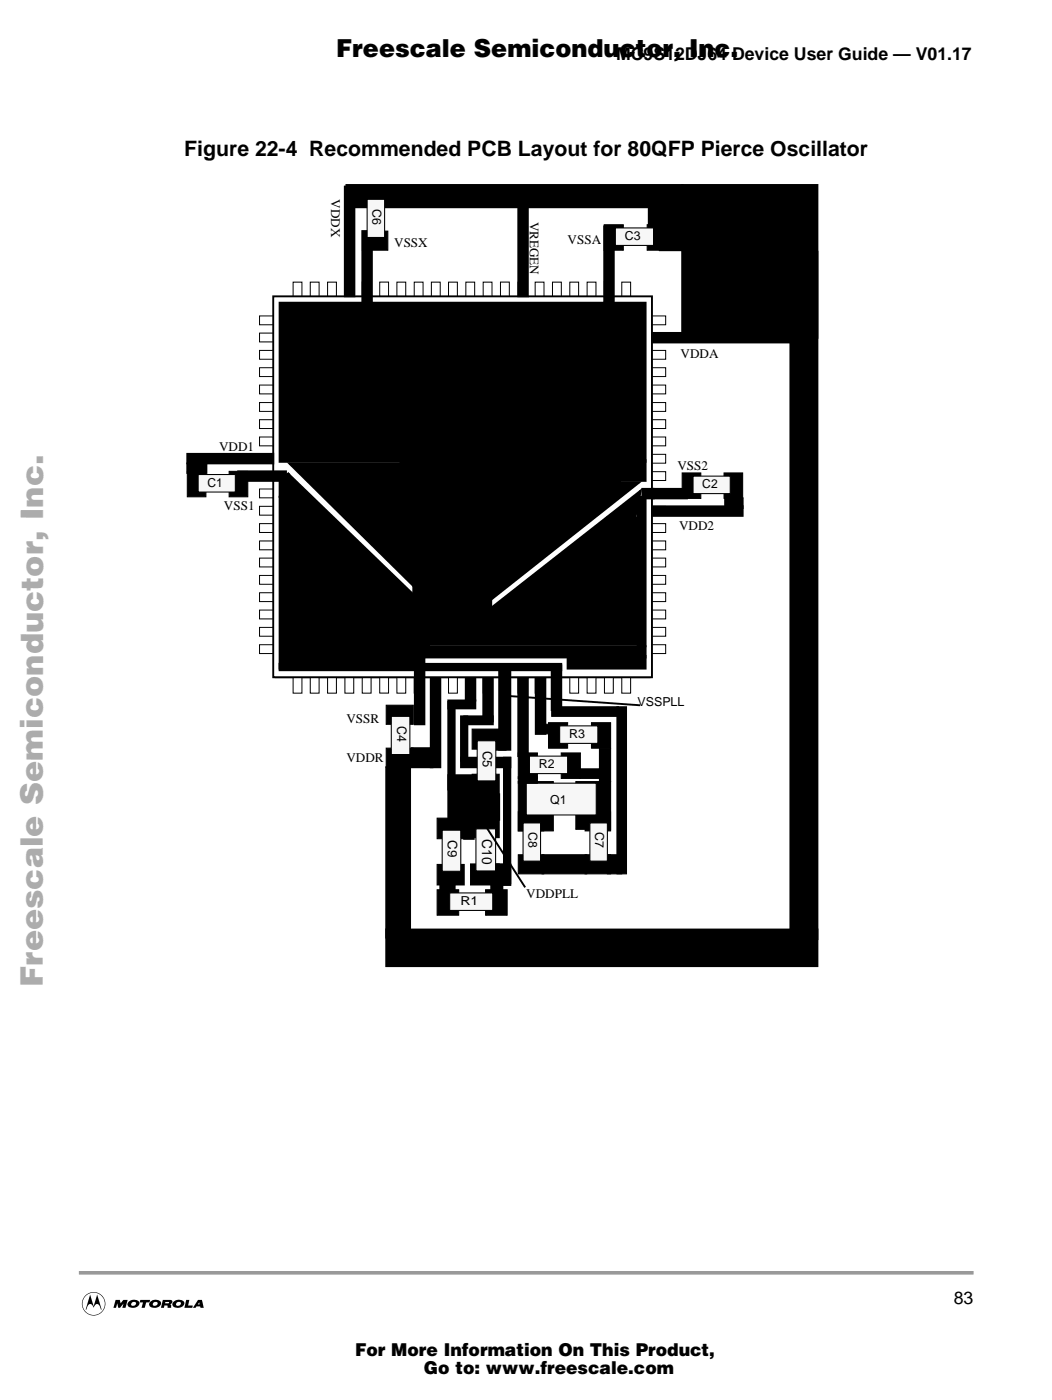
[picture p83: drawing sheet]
<svg xmlns="http://www.w3.org/2000/svg" width="210mm" height="279mm" viewBox="0 0 210 279" stroke-linecap="round" stroke-linejoin="round" font-family="sans-serif">
<defs><g id="words">
<text font-size="6.2" fill="#acacac" x="8.5" y="196.9" transform="rotate(-90 8.5 196.9)">Freescale Semiconductor, Inc...</text>
<text font-size="4.9" x="67.1" y="11.3">Freescale Semiconductor, Inc.</text>
<text font-size="4.2" x="36.8" y="31.1">Figure 22-4 Recommended PCB Layout for 80QFP Pierce Oscillator</text>
<g font-size="3.5">
<text x="122.9" y="11.9">MC9S12DJ64 Device User Guide — V01.17</text>
<text x="190.3" y="260.2">83</text>
<text x="70.8" y="270.7">For More Information On This Product,</text>
<text x="84.6" y="274.2">Go to: www.freescale.com</text>
</g>
<text font-size="2.8" x="96.2" y="167.5" transform="rotate(90 96.2 167.5)">C10</text>
<g font-size="2.6">
<text x="66.1" y="39.8" transform="rotate(90 66.1 39.8)">VDDX</text>
<text x="105.7" y="44.2" transform="rotate(90 105.7 44.2)">VREGEN</text>
<text x="78.6" y="49.3">VSSX</text>
<text x="113.3" y="48.7">VSSA</text>
<text x="135.8" y="71.5">VDDA</text>
<text x="43.7" y="89.9">VDD1</text>
<text x="135.2" y="93.8">VSS2</text>
<text x="44.7" y="101.7">VSS1</text>
<text x="135.5" y="105.8">VDD2</text>
<text x="69.1" y="144.2">VSSR</text>
<text x="79.2" y="144.9" transform="rotate(90 79.2 144.9)">C4</text>
<text x="96.4" y="149.8" transform="rotate(90 96.4 149.8)">C5</text>
<text x="69.1" y="152.2">VDDR</text>
<text x="89.4" y="167.7" transform="rotate(90 89.4 167.7)">C9</text>
<text x="105" y="179.2">VDDPLL</text>
</g>
<g font-size="2.5">
<text x="74.3" y="41.7" transform="rotate(90 74.3 41.7)">C6</text>
<text x="124.7" y="47.9">C3</text>
<text x="41.4" y="97.1">C1</text>
<text x="140.1" y="97.4">C2</text>
<text x="127.2" y="140.9">VSSPLL</text>
<text x="113.6" y="147.3">R3</text>
<text x="107.5" y="153.3">R2</text>
<text x="109.8" y="160.5">Q1</text>
<text x="105.4" y="166.1" transform="rotate(90 105.4 166.1)">C8</text>
<text x="118.8" y="166.1" transform="rotate(90 118.8 166.1)">C7</text>
<text x="91.9" y="180.6">R1</text>
</g>
</g></defs>
<path d="M16.1 254h177.8" fill="none" stroke="#999" stroke-width=".72"/>
<path d="M16.1 257.8h24.9v4.8h-24.9z" fill-rule="evenodd" fill="#fff"/>
<path d="M28 259.4h2l-.2 .5h-.6l-.3 1.1h-.7l.3-1-.6-.1zM32.5 259.4h.8v.4h-.3l-.1 .3h.7l.1-.1v-.2h-.4v-.4h.7a.44 .44 0 0 1 .4 .5 .44 .44 0 0 1-.4 .4l.2 .2v.5h-.7l-.2-.5h-.5l-.1 .5h-.6zM18 258.4l.7 2.3 .7-2.3 .9 3h-.2l-.2-.8a.64 .64 0 0 0-.8-.3 .64 .64 0 0 0-.4 .7 .64 .64 0 0 0-.5-.7 .64 .64 0 0 0-.7 .3l-.3 .8h-.1zM17.2 258.4a2.34 2.34 0 0 1 3.7 1 2.34 2.34 0 0 1-2.2 3.1v-.1a2.23 2.23 0 0 0 2-3.1 2.23 2.23 0 0 0-3.7-.5 2.23 2.23 0 0 0 1.1 3.6h.6v.1a2.34 2.34 0 0 1-2.2-1.5 2.34 2.34 0 0 1 .7-2.6zM23.1 259.4h.8l.2 .7 .5-.7h.9l-.5 1.6h-.6l.2-.8-.7 .8h-.3l-.2-.9-.3 .9h-.5zM25.8 259.7a1.26 1.26 0 0 1 2 .4l-.1 .4-.4 .3-.3-.3 .1-.3a.46 .46 0 0 0-.6-.3 .46 .46 0 0 0-.2 .7l.7-.1 .3 .3a1.42 1.42 0 0 1-1.9-.3l.2-.6zM30.1 259.7a1.26 1.26 0 0 1 2 .4l-.1 .4-.4 .3-.3-.3 .2-.3a.46 .46 0 0 0-.7-.3 .46 .46 0 0 0-.1 .7l.6-.1 .3 .3a1.42 1.42 0 0 1-1.8-.3l.1-.6zM34.7 259.7a1.26 1.26 0 0 1 2.1 .4l-.2 .4-.3 .3-.4-.3 .2-.3a.46 .46 0 0 0-.7-.3 .46 .46 0 0 0-.1 .7l.6-.1 .4 .3a1.42 1.42 0 0 1-1.9-.3l.1-.6zM37.2 259.4h.6l-.3 1.1h1l-.1 .5h-1.6zM39.5 259.4h.8l.4 1.6h-.7l-.1-.3h-.1l-.1-.8-.2 .4h.2l.1 .4h-.6l-.2 .3h-.5z" fill="#000"/>
<g fill="#000" stroke="#000" stroke-width=".38">
<path d="M92 151.2h9.8v1.9h-9.8z" fill-rule="evenodd"/>
<path d="M98.7 145.8h2.2v3.8h-2.2z" fill-rule="evenodd"/>
</g>
<g fill="#000" stroke="#000" stroke-width=".21">
<path d="M94.2 145.5h5.4v4h-5.4z" fill-rule="evenodd"/>
<path d="M94.2 154.5h5.4v4h-5.4z" fill-rule="evenodd"/>
</g>
<path d="M95.2 147.8h3.7v8.1h-3.7z" fill-rule="evenodd" fill="#f7f7f7" stroke="#000" stroke-width=".21"/>
<g fill="#000" stroke="#000" stroke-width=".21">
<path d="M77.1 140.7h5.4v3.9h-5.4z" fill-rule="evenodd"/>
<path d="M77.1 149.3h5.4v3.8h-5.4z" fill-rule="evenodd"/>
</g>
<path d="M78.1 143h3.7v7.6h-3.7z" fill-rule="evenodd" fill="#f7f7f7" stroke="#000" stroke-width=".21"/>
<g fill="#000" stroke="#000" stroke-width=".21">
<path d="M120.6 44.9h3.8v5h-3.8z" fill-rule="evenodd"/>
<path d="M129.1 44.9h3.8v5h-3.8z" fill-rule="evenodd"/>
</g>
<path d="M122.8 45.5h7.6v3.5h-7.6z" fill-rule="evenodd" fill="#f7f7f7" stroke="#000" stroke-width=".21"/>
<g fill="#000" stroke="#000" stroke-width=".21">
<path d="M136.1 94.4h3.7v5.1h-3.7z" fill-rule="evenodd"/>
<path d="M144.5 94.4h3.7v5.1h-3.7z" fill-rule="evenodd"/>
</g>
<path d="M138.3 95h7.4v3.5h-7.4z" fill-rule="evenodd" fill="#f7f7f7" stroke="#000" stroke-width=".21"/>
<g fill="#000" stroke="#000" stroke-width=".21">
<path d="M93.9 163h5.7v4.2h-5.7z" fill-rule="evenodd"/>
<path d="M93.9 172.4h5.7v4.2h-5.7z" fill-rule="evenodd"/>
</g>
<path d="M95 165.4h3.9v8.4h-3.9z" fill-rule="evenodd" fill="#f7f7f7" stroke="#000" stroke-width=".21"/>
<g fill="#000" stroke="#000" stroke-width=".21">
<path d="M87.2 163.3h5.4v4.1h-5.4z" fill-rule="evenodd"/>
<path d="M87.2 172.5h5.4v4.1h-5.4z" fill-rule="evenodd"/>
</g>
<path d="M88.2 165.7h3.7v8.2h-3.7z" fill-rule="evenodd" fill="#f7f7f7" stroke="#000" stroke-width=".21"/>
<g fill="#000" stroke="#000" stroke-width=".21">
<path d="M87.2 177.6h4.3v5.1h-4.3z" fill-rule="evenodd"/>
<path d="M96.9 177.6h4.3v5.1h-4.3z" fill-rule="evenodd"/>
</g>
<path d="M89.7 178.2h8.6v3.5h-8.6z" fill-rule="evenodd" fill="#f7f7f7" stroke="#000" stroke-width=".21"/>
<g fill="#000" stroke="#000" stroke-width=".38">
<path d="M89.4 139.8h5.4v1.6h-5.4z" fill-rule="evenodd"/>
<path d="M89.4 140.1h1.3v17.5h-1.3z" fill-rule="evenodd"/>
</g>
<path d="M55 59.5h74.6v75.6h-74.6z" fill-rule="evenodd" fill="#fff" stroke="#000" stroke-width=".38"/>
<g fill="#fff" stroke="#000" stroke-width=".2">
<path d="M82.6 56.3h1.8v82h-1.8z" fill-rule="evenodd"/>
<path d="M86.1 56.3h1.7v82h-1.7z" fill-rule="evenodd"/>
<path d="M89.5 56.3h1.8v82h-1.8z" fill-rule="evenodd"/>
<path d="M92.9 56.3h1.8v82h-1.8z" fill-rule="evenodd"/>
<path d="M96.4 56.3h1.8v82h-1.8z" fill-rule="evenodd"/>
<path d="M99.9 56.3h1.7v82h-1.7z" fill-rule="evenodd"/>
<path d="M103.4 56.3h1.7v82h-1.7z" fill-rule="evenodd"/>
<path d="M106.8 56.3h1.7v82h-1.7z" fill-rule="evenodd"/>
<path d="M110.2 56.3h1.8v82h-1.8z" fill-rule="evenodd"/>
<path d="M113.7 56.3h1.8v82h-1.8z" fill-rule="evenodd"/>
<path d="M117.1 56.3h1.8v82h-1.8z" fill-rule="evenodd"/>
<path d="M120.6 56.3h1.8v82h-1.8z" fill-rule="evenodd"/>
<path d="M124.1 56.3h1.7v82h-1.7z" fill-rule="evenodd"/>
<path d="M51.8 63.1h81v1.7h-81z" fill-rule="evenodd"/>
<path d="M51.8 66.5h81v1.7h-81z" fill-rule="evenodd"/>
<path d="M51.8 69.9h81v1.8h-81z" fill-rule="evenodd"/>
<path d="M51.8 73.4h81v1.8h-81z" fill-rule="evenodd"/>
<path d="M51.8 76.8h81v1.8h-81z" fill-rule="evenodd"/>
<path d="M51.8 80.3h81v1.8h-81z" fill-rule="evenodd"/>
<path d="M51.8 83.8h81v1.7h-81z" fill-rule="evenodd"/>
<path d="M51.8 87.2h81v1.8h-81z" fill-rule="evenodd"/>
<path d="M51.8 90.7h81v1.7h-81z" fill-rule="evenodd"/>
<path d="M51.8 94.1h81v1.8h-81z" fill-rule="evenodd"/>
<path d="M51.8 97.6h81v1.8h-81z" fill-rule="evenodd"/>
<path d="M51.8 101h81v1.8h-81z" fill-rule="evenodd"/>
<path d="M51.8 104.5h81v1.8h-81z" fill-rule="evenodd"/>
<path d="M51.8 108h81v1.7h-81z" fill-rule="evenodd"/>
<path d="M51.8 111.4h81v1.7h-81z" fill-rule="evenodd"/>
<path d="M51.8 114.8h81v1.8h-81z" fill-rule="evenodd"/>
<path d="M51.8 118.3h81v1.8h-81z" fill-rule="evenodd"/>
<path d="M51.8 121.8h81v1.7h-81z" fill-rule="evenodd"/>
<path d="M51.8 125.2h81v1.8h-81z" fill-rule="evenodd"/>
<path d="M51.8 128.7h81v1.7h-81z" fill-rule="evenodd"/>
<path d="M58.5 56.3h1.7v82h-1.7z" fill-rule="evenodd"/>
<path d="M61.9 56.3h1.8v82h-1.8z" fill-rule="evenodd"/>
<path d="M65.4 56.3h1.7v82h-1.7z" fill-rule="evenodd"/>
<path d="M68.8 56.3h1.8v82h-1.8z" fill-rule="evenodd"/>
<path d="M72.3 56.3h1.7v82h-1.7z" fill-rule="evenodd"/>
<path d="M75.8 56.3h1.7v82h-1.7z" fill-rule="evenodd"/>
<path d="M79.2 56.3h1.8v82h-1.8z" fill-rule="evenodd"/>
</g>
<path d="M61.3 65.5l.9-.3v1.5v-1.5a1.48 1.48 0 0 1 1.4 2 1.48 1.48 0 0 1-2.3 .7 1.48 1.48 0 0 1 0-2.4z" fill="#fff"/>
<circle cx="62.2" cy="66.7" r="1.48" fill="none" stroke="#000" stroke-width=".38"/>
<path d="M54.5 59.1h75.6v76.1h-75.6z" fill-rule="evenodd" fill="#fff" stroke="#000" stroke-width=".38"/>
<g fill="#000" stroke="#000" stroke-width=".38">
<path d="M68.8 37.2h1.9v21.9h-1.9z" fill-rule="evenodd"/>
<path d="M69.1 36.9h67v4.5h-67z" fill-rule="evenodd"/>
<path d="M136.1 36.9h27v30.5h-27z" fill-rule="evenodd"/>
<path d="M72.3 46.1h1.9v14.9h-1.9z" fill-rule="evenodd"/>
<path d="M103.4 40.4h1.9v18.7h-1.9z" fill-rule="evenodd"/>
<path d="M120.6 45.2h1.9v15.8h-1.9z" fill-rule="evenodd"/>
<path d="M129.4 40.7h3.2v4.2h-3.2z" fill-rule="evenodd"/>
<path d="M131.7 40.4h7.3v9.5h-7.3z" fill-rule="evenodd"/>
<path d="M157.7 50.3h5.4v137.1h-5.4z" fill-rule="evenodd"/>
<path d="M130.1 66.4h28.9v2h-28.9z" fill-rule="evenodd"/>
<path d="M130.1 97.6h7v1.9h-7z" fill-rule="evenodd"/>
<path d="M144.7 99.5h3.5v1.9h-3.5z" fill-rule="evenodd"/>
<path d="M130.1 101.1h18.1v1.9h-18.1z" fill-rule="evenodd"/>
<path d="M82.8 129.6h1.9v15h-1.9z" fill-rule="evenodd"/>
<path d="M86 135.3h1.9v17.8h-1.9z" fill-rule="evenodd"/>
<path d="M92.9 135.3h1.9v4.5h-1.9z" fill-rule="evenodd"/>
<path d="M96.4 135.3h1.9v8.6h-1.9z" fill-rule="evenodd"/>
<path d="M99.6 133.1h2.2v16.5h-2.2z" fill-rule="evenodd"/>
<path d="M103.4 135.3h1.9v15.6h-1.9z" fill-rule="evenodd"/>
<path d="M106.9 135.3h1.9v11.2h-1.9z" fill-rule="evenodd"/>
<path d="M110.1 132.8h1.9v8.9h-1.9z" fill-rule="evenodd"/>
<path d="M77.1 153.1h4.7v34h-4.7z" fill-rule="evenodd"/>
<path d="M82.1 149.3h4.2v3.8h-4.2z" fill-rule="evenodd"/>
<path d="M89.4 154.7h5.4v8.9h-5.4z" fill-rule="evenodd"/>
<path d="M92 143h1.3v8.9h-1.3z" fill-rule="evenodd"/>
<path d="M92.6 143h5.7v1.6h-5.7z" fill-rule="evenodd"/>
<path d="M93.6 158.5h6v5.1h-6z" fill-rule="evenodd"/>
<path d="M100.6 151.2h1.2v25.1h-1.2z" fill-rule="evenodd"/>
<path d="M87.9 176h2.8v1.6h-2.8z" fill-rule="evenodd"/>
<path d="M92.6 162.6h1.9v4.8h-1.9z" fill-rule="evenodd"/>
<path d="M98 176h2.2v1.9h-2.2z" fill-rule="evenodd"/>
<path d="M99 172.5h2.8v4.1h-2.8z" fill-rule="evenodd"/>
<path d="M77.1 185.5h86v7.3h-86z" fill-rule="evenodd"/>
</g>
<g fill="#000" stroke="#000" stroke-width=".21">
<path d="M72.3 37.6h5.1v3.8h-5.1z" fill-rule="evenodd"/>
<path d="M72.3 46.1h5.1v3.8h-5.1z" fill-rule="evenodd"/>
</g>
<path d="M73.3 39.8h3.4v7.6h-3.4z" fill-rule="evenodd" fill="#f7f7f7" stroke="#000" stroke-width=".21"/>
<path d="M47.5 94.1h9.6v1.9h-9.6z" fill-rule="evenodd" fill="#000" stroke="#000" stroke-width=".38"/>
<g fill="#000" stroke="#000" stroke-width=".21">
<path d="M37.4 94.1h3.7v5h-3.7z" fill-rule="evenodd"/>
<path d="M45.7 94.1h3.7v5h-3.7z" fill-rule="evenodd"/>
</g>
<path d="M39.5 94.7h7.5v3.5h-7.5z" fill-rule="evenodd" fill="#f7f7f7" stroke="#000" stroke-width=".21"/>
<g fill="#000" stroke="#000" stroke-width=".38">
<path d="M57.7 92.5h27l-1 25.7zM97.1 96.3h30.4l-30.4 24.1zM57.4 94.4l25.1 24.2v11.3zM95.5 123.3l32.4-25.4-5.1 25.4z"/>
<path d="M55.8 60.4h73v31.8h-73z" fill-rule="evenodd"/>
<path d="M37.4 90.6h17.1v1.9h-17.1z" fill-rule="evenodd"/>
<path d="M37.4 92.5h3.8v1.9h-3.8z" fill-rule="evenodd"/>
<path d="M55.8 99.1h4.8v34.3h-4.8z" fill-rule="evenodd"/>
<path d="M55.8 95.3h2.2v3.8h-2.2z" fill-rule="evenodd"/>
<path d="M56.7 94.7h1v.6h-1z" fill-rule="evenodd"/>
<path d="M57.7 95.3h.3v4.2h-.3z" fill-rule="evenodd"/>
<path d="M58.3 95.7l2.3 3.4h-2.9v-1.2z" fill-rule="evenodd"/>
<path d="M79.9 89h43.8v9.5h-43.8z" fill-rule="evenodd"/>
<path d="M82.5 96.9h15.5v24.8h-15.5z" fill-rule="evenodd"/>
<path d="M123.4 91.8h5.4v4.2h-5.4z" fill-rule="evenodd"/>
<path d="M127.2 99.1h1.6v29.9h-1.6z" fill-rule="evenodd"/>
<path d="M128.2 97.6h2.2v1.9h-2.2z" fill-rule="evenodd"/>
<path d="M121.2 103.3h7.3v18.4h-7.3z" fill-rule="evenodd"/>
<path d="M55.8 132.5h56.2v1.3h-56.2z" fill-rule="evenodd"/>
<path d="M59.6 97.6l20.6 22.8 .7 10.5-21.6-.3z" fill-rule="evenodd"/>
<path d="M60.2 129.3h24.2v3.5h-24.2z" fill-rule="evenodd"/>
<path d="M78.6 125.8h7v3.5h-7z" fill-rule="evenodd"/>
<path d="M80.6 121.4h46.9v7.3h-46.9z" fill-rule="evenodd"/>
<path d="M84.4 129h44.4v2.2h-44.4z" fill-rule="evenodd"/>
<path d="M113.3 130.9h15.5v2.5h-15.5z" fill-rule="evenodd"/>
</g>
<path d="M100.6 138.8l26.9 1.9M95.5 162.6l9.2 14.3" fill="none" stroke="#000" stroke-width=".38"/>
<g fill="#000" stroke="#000" stroke-width=".21">
<path d="M103.4 156h7v9.8h-7z" fill-rule="evenodd"/>
<path d="M103.4 150.3h3.8v5h-3.8z" fill-rule="evenodd"/>
<path d="M107.9 157.3h1.5v3.8h-1.5z" fill-rule="evenodd"/>
<path d="M112 150.3h3.8v5h-3.8z" fill-rule="evenodd"/>
<path d="M114.9 156h6.9v9.5h-6.9z" fill-rule="evenodd"/>
</g>
<path d="M105.6 150.9h7.7v3.5h-7.7z" fill-rule="evenodd" fill="#f7f7f7" stroke="#000" stroke-width=".21"/>
<g fill="#000" stroke="#000" stroke-width=".21">
<path d="M106.9 144.6h5.1v1.9h-5.1z" fill-rule="evenodd"/>
<path d="M110.1 141.1h13.3v1.9h-13.3z" fill-rule="evenodd"/>
<path d="M119.6 149.3h2.2v6.7h-2.2z" fill-rule="evenodd"/>
<path d="M123.1 141.1h1.9v33.3h-1.9z" fill-rule="evenodd"/>
<path d="M108.2 170.6h8.9v3.8h-8.9z" fill-rule="evenodd"/>
<path d="M116.7 162h5.1v3.8h-5.1z" fill-rule="evenodd"/>
<path d="M116.7 170.6h5.1v3.8h-5.1z" fill-rule="evenodd"/>
<path d="M121.2 170.6h2.9v3.8h-2.9z" fill-rule="evenodd"/>
</g>
<path d="M117.7 164.2h3.5v7.7h-3.5z" fill-rule="evenodd" fill="#f7f7f7" stroke="#000" stroke-width=".21"/>
<g fill="#000" stroke="#000" stroke-width=".21">
<path d="M109.4 144.2h3.9v5.1h-3.9z" fill-rule="evenodd"/>
<path d="M118 144.2h3.8v5.1h-3.8z" fill-rule="evenodd"/>
</g>
<path d="M111.7 144.9h7.6v3.5h-7.6z" fill-rule="evenodd" fill="#f7f7f7" stroke="#000" stroke-width=".21"/>
<g fill="#000" stroke="#000" stroke-width=".21">
<path d="M103.4 162h5.1v3.8h-5.1z" fill-rule="evenodd"/>
<path d="M103.4 170.6h5.1v3.8h-5.1z" fill-rule="evenodd"/>
</g>
<g fill="#f7f7f7" stroke="#000" stroke-width=".21">
<path d="M104.4 164.2h3.5v7.7h-3.5z" fill-rule="evenodd"/>
<path d="M105 156.3h14v6.3h-14z" fill-rule="evenodd"/>
</g>
<g fill="#000" stroke="#000" stroke-width=".21">
<path d="M103.4 155h3.8v1.3h-3.8z" fill-rule="evenodd"/>
<path d="M115.8 153.4h3.8v1.9h-3.8z" fill-rule="evenodd"/>
</g>
<use href="#words"/>
</svg>
